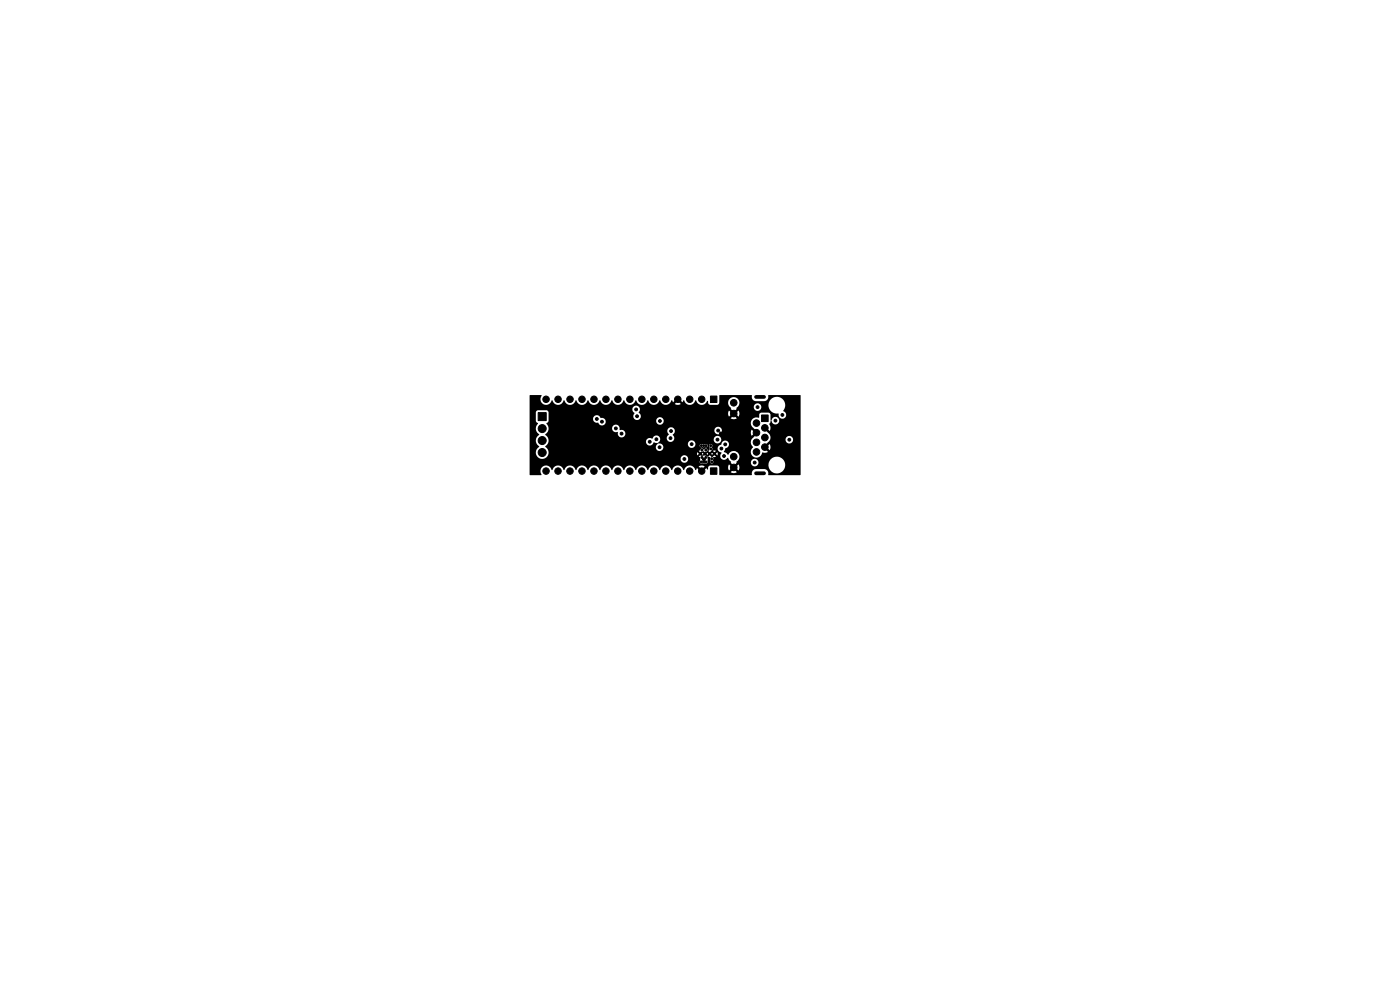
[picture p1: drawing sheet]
<svg xmlns="http://www.w3.org/2000/svg" width="297mm" height="210mm" viewBox="0 0 297 210" stroke-linecap="round" stroke-linejoin="round" font-family="sans-serif">
<g fill="#000" stroke="#000" stroke-width=".21">
<path d="M114.2 87.5h1.7v1.7h-1.7zM150.7 99.2h1.4v1.4h-1.4zM150.7 84h1.4v1.4h-1.4zM161.6 88h1.4v1.4h-1.4z"/>
<circle cx="115" cy="90.9" r=".85"/>
<circle cx="115" cy="93.5" r=".85"/>
<circle cx="115" cy="96" r=".85"/>
<circle cx="115.8" cy="99.9" r=".68"/>
<circle cx="115.8" cy="84.7" r=".68"/>
<circle cx="116.8" cy="91.8" r=".3"/>
<circle cx="118.4" cy="99.9" r=".68"/>
<circle cx="118.4" cy="84.7" r=".68"/>
<circle cx="119.6" cy="92.4" r=".3"/>
<circle cx="120.9" cy="99.9" r=".68"/>
<circle cx="120.9" cy="84.7" r=".68"/>
<circle cx="123.5" cy="99.9" r=".68"/>
<circle cx="123.5" cy="84.7" r=".68"/>
<circle cx="126" cy="99.9" r=".68"/>
<circle cx="126" cy="84.7" r=".68"/>
<circle cx="126.6" cy="88.9" r=".3"/>
<circle cx="127.7" cy="89.4" r=".3"/>
<circle cx="128.5" cy="99.9" r=".68"/>
<circle cx="128.5" cy="84.7" r=".68"/>
<circle cx="130.7" cy="90.9" r=".3"/>
<circle cx="131.1" cy="99.9" r=".68"/>
<circle cx="131.1" cy="84.7" r=".68"/>
<circle cx="131.4" cy="95.1" r=".3"/>
<circle cx="131.9" cy="92" r=".3"/>
<circle cx="133.6" cy="99.9" r=".68"/>
<circle cx="133.6" cy="84.7" r=".68"/>
<circle cx="134.1" cy="93.6" r=".3"/>
<circle cx="134.9" cy="86.8" r=".3"/>
<circle cx="135.2" cy="88.3" r=".3"/>
<circle cx="135.7" cy="95.2" r=".3"/>
<circle cx="136.2" cy="99.9" r=".68"/>
<circle cx="136.2" cy="84.7" r=".68"/>
<circle cx="137.8" cy="93.7" r=".3"/>
<circle cx="138.7" cy="99.9" r=".68"/>
<circle cx="138.7" cy="84.7" r=".68"/>
<circle cx="139.2" cy="93.2" r=".3"/>
<circle cx="139.9" cy="94.9" r=".3"/>
<circle cx="140" cy="89.3" r=".3"/>
<circle cx="141.2" cy="99.9" r=".68"/>
<circle cx="141.2" cy="84.7" r=".68"/>
<circle cx="142.2" cy="92.9" r=".3"/>
<circle cx="142.4" cy="91.4" r=".3"/>
<circle cx="143.8" cy="99.9" r=".68"/>
<circle cx="143.8" cy="84.7" r=".68"/>
<circle cx="143.9" cy="87" r=".3"/>
<circle cx="145.2" cy="97.4" r=".3"/>
<circle cx="146.3" cy="99.9" r=".68"/>
<circle cx="146.3" cy="84.7" r=".68"/>
<circle cx="146.7" cy="94.2" r=".3"/>
<circle cx="148.4" cy="89.3" r=".3"/>
<circle cx="148.6" cy="96.3" r=".2"/>
<circle cx="148.8" cy="98" r=".2"/>
<circle cx="148.8" cy="94.5" r=".2"/>
<circle cx="148.9" cy="99.9" r=".68"/>
<circle cx="148.9" cy="84.7" r=".68"/>
<circle cx="148.9" cy="97" r=".2"/>
<circle cx="148.9" cy="95.5" r=".2"/>
<circle cx="149.3" cy="98" r=".2"/>
<circle cx="149.3" cy="94.5" r=".2"/>
<circle cx="149.3" cy="97.5" r=".3"/>
<circle cx="149.6" cy="96.3" r=".2"/>
<circle cx="149.7" cy="97" r=".2"/>
<circle cx="149.7" cy="95.5" r=".2"/>
<circle cx="149.8" cy="94.5" r=".2"/>
<circle cx="149.8" cy="98" r=".2"/>
<circle cx="150.6" cy="96.3" r=".2"/>
<circle cx="150.8" cy="94.5" r=".2"/>
<circle cx="150.8" cy="95.2" r=".2"/>
<circle cx="150.8" cy="90.5" r=".3"/>
<circle cx="151" cy="97.3" r=".2"/>
<circle cx="151" cy="98" r=".2"/>
<circle cx="151.6" cy="96.3" r=".2"/>
<circle cx="152.2" cy="93.3" r=".3"/>
<circle cx="152.3" cy="91.3" r=".3"/>
<circle cx="152.9" cy="91.9" r=".3"/>
<circle cx="153" cy="95.2" r=".3"/>
<circle cx="153.6" cy="96.7" r=".3"/>
<circle cx="153.9" cy="94.3" r=".3"/>
<circle cx="155.7" cy="99.2" r=".7"/>
<circle cx="155.7" cy="87.7" r=".7"/>
<circle cx="155.7" cy="96.9" r=".7"/>
<circle cx="155.7" cy="85.4" r=".7"/>
<circle cx="156.4" cy="95.4" r=".3"/>
<circle cx="160.1" cy="98.1" r=".3"/>
<circle cx="160.5" cy="89.7" r=".7"/>
<circle cx="160.5" cy="93.8" r=".7"/>
<circle cx="160.5" cy="95.9" r=".7"/>
<circle cx="160.5" cy="91.8" r=".7"/>
<circle cx="160.7" cy="86.4" r=".3"/>
<circle cx="162.3" cy="92.8" r=".7"/>
<circle cx="162.3" cy="90.8" r=".7"/>
<circle cx="162.3" cy="94.8" r=".7"/>
<circle cx="162.3" cy="86.2" r=".3"/>
<circle cx="164.4" cy="92" r=".3"/>
<circle cx="164.5" cy="89.2" r=".3"/>
<circle cx="166" cy="88" r=".3"/>
<circle cx="167.4" cy="93.3" r=".3"/>
</g>
<path d="M160.4 84.2h1.7M160.4 100.4h1.7" fill="none" stroke="#000" stroke-width=".8"/>
<path d="M112.4 83.9l2.4-.1 .1 .1a1.23 1.23 0 0 0 .5 1.9 1.23 1.23 0 0 0 1.7-.9 1.31 1.31 0 0 0 1.3 1 1.31 1.31 0 0 0 1.2-1 1.31 1.31 0 0 0 1.3 1 1.31 1.31 0 0 0 1.3-1 1.31 1.31 0 0 0 1.3 1 1.31 1.31 0 0 0 1.2-1 1.31 1.31 0 0 0 1.3 1 1.31 1.31 0 0 0 1.3-1 1.31 1.31 0 0 0 1.2 1 1.31 1.31 0 0 0 1.3-1 1.31 1.31 0 0 0 1.3 1 1.31 1.31 0 0 0 1.2-1 1.31 1.31 0 0 0 1.3 1 1.31 1.31 0 0 0 1.3-1 1.31 1.31 0 0 0 1.3 1 1.31 1.31 0 0 0 1.2-1 1.31 1.31 0 0 0 1.3 1 1.31 1.31 0 0 0 1.3-1 1.31 1.31 0 0 0 1.2 1 1.31 1.31 0 0 0 1.3-1l.3 .4 .5-.5 .3 .4-.4 .5a1.18 1.18 0 0 0 1.2 0l-.5-.5 .4-.4 .5 .5 .2-.4a1.31 1.31 0 0 0 1.3 1 1.31 1.31 0 0 0 1.3-1 1.31 1.31 0 0 0 1.2 1 1.31 1.31 0 0 0 1.3-.9l.1 .1a.63 .63 0 0 0 .4 .8h1.6l.3-.3 .1-.3h1.9a1.44 1.44 0 0 0 .6 1.3l-.1 .1 .6 .6-.4 .3-.6-.5a1.2 1.2 0 0 0 .1 1.3l.5-.6 .4 .4-.6 .6a1.2 1.2 0 0 0 1.3-.1l-.6-.5 .4-.4 .6 .6a1.2 1.2 0 0 0 0-1.3l-.6 .5-.4-.3 .6-.6-.1-.2 .3-.2h3.4v.1a.8 .8 0 0 0 1.1 .7 .8 .8 0 0 0 .3-1.3h1.7v.3a1.89 1.89 0 0 0 2.2 1.7 .84 .84 0 0 0 .6 1 .84 .84 0 0 0 1-.7 .84 .84 0 0 0-.6-1 1.79 1.79 0 0 0-.7-2.8 1.79 1.79 0 0 0-2.5 1.5l-1.8-.1a.8 .8 0 0 0-1.3 .6l-3.3-.1a1.2 1.2 0 0 0-.5-1.9 1.2 1.2 0 0 0-1.6 1h-1.9v-1.4l6.8-.1 .1 .1a.9 .9 0 0 0 .8 1.2l2.2-.1 .4-.4 .2-.8h6.6l.1 .1v16.8l-6.7 .1-.1-.1a.9 .9 0 0 0-.8-1.2h-2.1a1.08 1.08 0 0 0-.6 1.3h-6.8l-.3-1.9-.3-.2h-1.4a.62 .62 0 0 0-.5 .8l-.2 .1-.1-.3-.5 .5-.4-.4 .5-.5a1.18 1.18 0 0 0-1.3 0l.5 .5-.3 .4-.5-.5-.3 .4a1.31 1.31 0 0 0-1.3-1 1.31 1.31 0 0 0-1.2 1 1.31 1.31 0 0 0-1.3-1 1.31 1.31 0 0 0-1.3 1 1.31 1.31 0 0 0-1.2-1 1.31 1.31 0 0 0-1.3 1 1.31 1.31 0 0 0-1.3-1 1.31 1.31 0 0 0-1.3 1 1.31 1.31 0 0 0-1.2-1 1.31 1.31 0 0 0-1.3 1 1.31 1.31 0 0 0-1.3-1 1.31 1.31 0 0 0-1.2 1 1.31 1.31 0 0 0-1.3-1 1.31 1.31 0 0 0-1.3 1 1.31 1.31 0 0 0-1.2-1 1.31 1.31 0 0 0-1.3 1 1.31 1.31 0 0 0-1.3-1 1.31 1.31 0 0 0-1.3 1 1.31 1.31 0 0 0-1.2-1 1.31 1.31 0 0 0-1.3 1 1.31 1.31 0 0 0-1.3-1 1.31 1.31 0 0 0-1.2 1 1.31 1.31 0 0 0-1.3-1 1.31 1.31 0 0 0-1.3 1 1.25 1.25 0 0 0-1.3-.9 1.25 1.25 0 0 0-1.1 1.2l.1 .8-2.4-.1v-13.2h1.3v1.8l.4 .5a1.49 1.49 0 0 0 .3 2.4 1.48 1.48 0 0 0 0 2.5 1.39 1.39 0 0 0-.6 1.8 1.39 1.39 0 0 0 1.6 .8h29v.1a.8 .8 0 0 0 1.1 .7 .8 .8 0 0 0 .3-1.2h2.4l.4 .1-.1 .7a.41 .41 0 0 0 .1 .6 .41 .41 0 0 0 .5 0h.3a.49 .49 0 0 0 .6 0 .49 .49 0 0 0 .1-.6v-.8h.1l.5 .1 .1 .7a.39 .39 0 0 0 0 .6 .39 .39 0 0 0 .6-.1 .39 .39 0 0 0-.2-.6l.1-.6 .6-.1-.3-.4-.5 .5-.5-.5-.4 .4-.6-.4-.8 .2-.2-.2-.4 .4h-2.4a.8 .8 0 0 0-.8-.3 .8 .8 0 0 0-.6 .7h-29l.7-.4 .2-.6h31.6v.3l.3-.4 .3 .2 .3-.1 .2 .1 .2-.2 .3 .2 .3-.1 .3 .2 .1-.3 .3 .2 .3-.1 .3 .2 .3-.3 .1 .2 .3-.1 .4 .3 .1-.4-.1-.3-.4 .4-.2-.2-.4 .1-.1-.2-.3 .3-.2-.2-.4 .1-.1-.2-.3 .3-.2-.2-.4 .1-.1-.2-.4 .3-.1-.2-.4 .1-.3-.3v.4h-31.6a2.04 2.04 0 0 0-.6-1.6l.5-.5 .2-.6h20.6v.2a.85 .85 0 0 0 .9 .7 .85 .85 0 0 0 .8-.7l.8 .2 .1 .1a.81 .81 0 0 0-.4 1.1 .81 .81 0 0 0 1 .4h8l.4 .4 .6-.3 .4 .3 .4-.3h.3l.3 .3 .3-.4h.3l.4 .4 .3-.4h-1l.2-.5h1.1a1.36 1.36 0 0 0 .9 1 .85 .85 0 0 0 0 1.3 .85 .85 0 0 0 1.3-.3l.7 .9-.1 .2 .6 .5-.4 .4-.5-.6a1.19 1.19 0 0 0 0 1.3l.5-.6 .4 .4-.6 .6a1.2 1.2 0 0 0 1.3 0l-.6-.6 .4-.4 .6 .6a1.2 1.2 0 0 0 0-1.3l-.6 .6-.4-.4 .6-.5-.1-.2h3.1v.2a.8 .8 0 0 0 .6 .7 .8 .8 0 0 0 .9-.4h2.2v.3a1.78 1.78 0 0 0 2.7 1.4 1.78 1.78 0 0 0 0-3.1 1.78 1.78 0 0 0-2.7 1.4h-2.2a.8 .8 0 0 0-.5-1.1 .8 .8 0 0 0-1 .6h-3.1a1.25 1.25 0 0 0 .2-2.1 1.25 1.25 0 0 0-2 .6l-.3-.4-.5-.2v-.2a1.21 1.21 0 0 1 .9-.9 .84 .84 0 0 0-.5-1.3 .84 .84 0 0 0-1.1 .9l-.5 .2-.2 .5h-1.1l-.1-.3a.4 .4 0 0 0 0-.5 .4 .4 0 0 0-.6 0 .4 .4 0 0 0 .2 .6l-.1 .6-.5 .2a.39 .39 0 0 0-.1-.6 .39 .39 0 0 0-.6 .3 .45 .45 0 0 0-.5-.3 .45 .45 0 0 0-.3 .5h-8.3a.8 .8 0 0 0 .5-.7 .8 .8 0 0 0-.5-.8h5.7v.2a.8 .8 0 0 0 .7 .7 .8 .8 0 0 0 .9-.5h.9l.2 .4 .8-.1a.38 .38 0 0 0 .7-.1 .38 .38 0 0 0-.4-.5h-1l-.3 .3h-.9a.8 .8 0 0 0-.6-1.1 .8 .8 0 0 0-1 .7l-6.3-.1 .4-.6v-.5h1.4v.1a.8 .8 0 0 0 .8 .7 .8 .8 0 0 0 .8-.5h8.4v.1a.8 .8 0 0 0 1.2 .6 .8 .8 0 0 0 0-1.3 .8 .8 0 0 0-1.2 .6h-8.4v-.5l-.3-.5 .4-.4v-.5h8.4v.1a.8 .8 0 0 0 1.3 .6 .8 .8 0 0 0 0-1.4 .8 .8 0 0 0-1.3 .7l-8.4-.1a.84 .84 0 0 0-1.3-.4 .84 .84 0 0 0 .1 1.4l-.5 .7h-1.4a.85 .85 0 0 0-.9-.5 .85 .85 0 0 0-.7 .7l-.1-.1a.8 .8 0 0 0-1.3 .6h-20.6a2.17 2.17 0 0 0-.7-1.5 1.35 1.35 0 0 0 .7-1.3h13.4v.2a.91 .91 0 0 0 1.3 .7 .84 .84 0 0 0 .7 1.1 .84 .84 0 0 0 .9-1 .84 .84 0 0 0-1.2-.6 .83 .83 0 0 0-.6-1.1 .83 .83 0 0 0-1.1 .7h-13.4l-.5-.9 .4-.4 .1-.7h9.4a.99 .99 0 0 0 1.1 .9 .8 .8 0 0 0 1.1 .5 .8 .8 0 0 0 .5-1h10.7v.2a.8 .8 0 0 0 .7 .7 .8 .8 0 0 0 .8-.4h18.6l.2 .7 .9 .9-.4 .4-.5-.5a1.2 1.2 0 0 0 0 1.2l.5-.5 .4 .3-.6 .6a1.3 1.3 0 0 0 0 2.1 1.24 1.24 0 0 0 .1 2 1.24 1.24 0 0 0 1.9-.9l.6 .1 .5-.2-.6-.6 .4-.4 .6 .6a1.19 1.19 0 0 0 0-1.3l-.6 .6-.4-.4 1.1-1.2h3.2v.2a.8 .8 0 0 0 1.3 .6 .8 .8 0 0 0 0-1.4 .8 .8 0 0 0-1.3 .6h-3.2l.1-.5-.2-.5-1-1 .4-.3 .6 .5a1.73 1.73 0 0 0-.1-1.5l.4-.7a.83 .83 0 0 0 .8 .9 .83 .83 0 0 0 .9-.8 .83 .83 0 0 0-.9-.9 1.02 1.02 0 0 0-.8 .8l-.1-.1v-1.2l-.4-.4-1.8 .1-.2 .3-.1 .7a1.25 1.25 0 0 0-1.7 1.1l-18.6-.1a.8 .8 0 0 0-.5-1.1 .8 .8 0 0 0-1 .7h-10.7a1.06 1.06 0 0 0-1.1-.6 .8 .8 0 0 0-.9-.5 .8 .8 0 0 0-.7 .7h-9.4v-1.4l-.3-.3-2-.1-.3 .2-.1 .3h-1.3v-.7h21.7l.3 .7a.35 .35 0 0 1 0 .6 .82 .82 0 0 0 .6 .9 .82 .82 0 0 0 1-.5 .82 .82 0 0 0-.5-1 .81 .81 0 0 0-.2-1.3 .81 .81 0 0 0-1.2 .6h-21.7z" fill="#000"/>
</svg>
